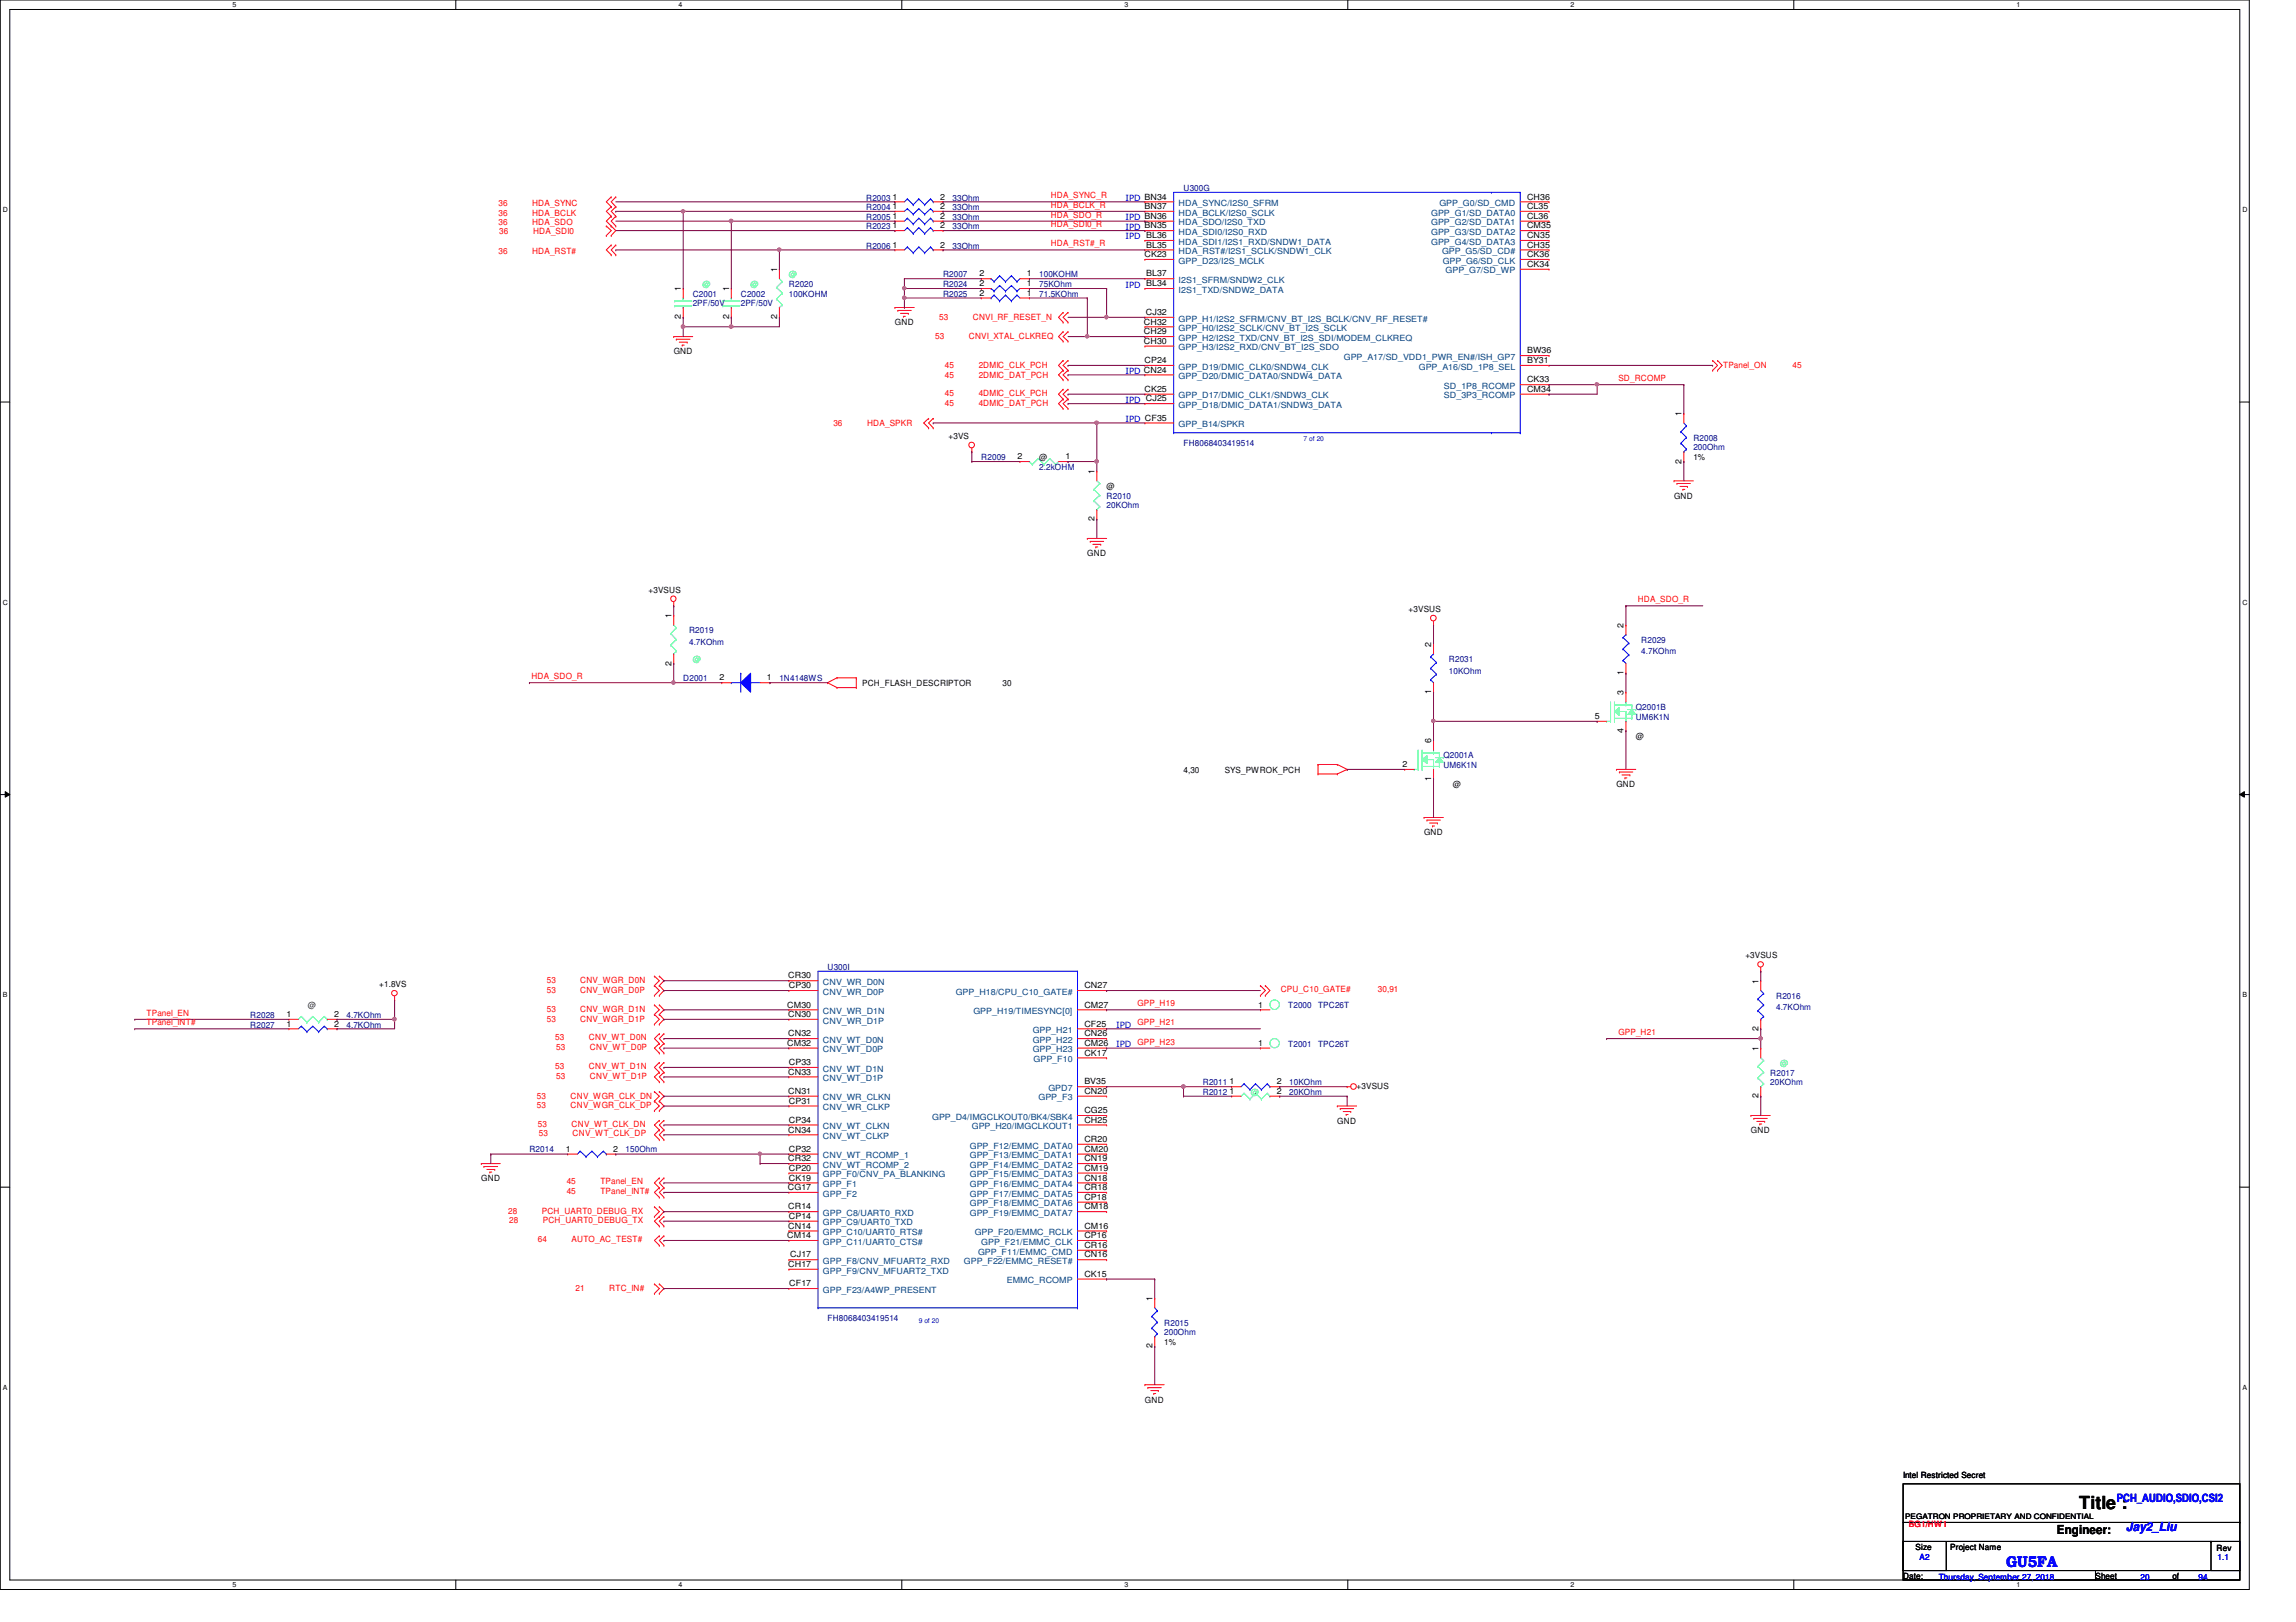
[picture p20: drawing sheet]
<svg xmlns="http://www.w3.org/2000/svg" width="297mm" height="210mm" viewBox="0 0 297 210" stroke-linecap="round" stroke-linejoin="round" font-family="sans-serif">
<defs><g id="words">
<text font-size="2.3" x="269" y="195.3">Title :</text>
<text font-size="2" fill="#00f" x="259.5" y="202.8">GU5FA</text>
<text font-size="1.6" x="266.1" y="198.5">Engineer:</text>
<text font-size="1.6" fill="#00f" x="275.1" y="198.1">Jay2_Liu</text>
<text font-size="1.5" fill="#00f" x="273.9" y="194.4">PCH_AUDIO,SDIO,CSI2</text>
<g font-size="1.1" fill="#f00">
<text x="64.5" y="26.7">36</text>
<text x="64.5" y="27.9">36</text>
<text x="64.5" y="29.2">36</text>
<text x="68.8" y="26.7">HDA_SYNC</text>
<text x="68.8" y="27.9">HDA_BCLK</text>
<text x="68.8" y="29.2">HDA_SDO</text>
<text x="135.9" y="25.7">HDA_SYNC_R</text>
<text x="135.9" y="28.2">HDA_SDO_R</text>
<text x="135.9" y="26.9">HDA_BCLK_R</text>
<text x="135.9" y="29.4">HDA_SDI0_R</text>
<text x="64.5" y="32.9">36</text>
<text x="64.6" y="30.3">36</text>
<text x="68.8" y="32.9">HDA_RST#</text>
<text x="69" y="30.3">HDA_SDI0</text>
<text x="135.9" y="31.9">HDA_RST#_R</text>
<text x="121.5" y="41.4">53</text>
<text x="125.9" y="41.4">CNVI_RF_RESET_N</text>
<text x="121" y="43.9">53</text>
<text x="122.3" y="47.6">45</text>
<text x="125.3" y="43.9">CNVI_XTAL_CLKREQ</text>
<text x="126.6" y="47.6">2DMIC_CLK_PCH</text>
<text x="222.9" y="47.6">TPanel_ON</text>
<text x="231.9" y="47.6">45</text>
<text x="122.3" y="48.9">45</text>
<text x="122.3" y="51.3">45</text>
<text x="122.3" y="52.6">45</text>
<text x="126.6" y="48.9">2DMIC_DAT_PCH</text>
<text x="126.6" y="51.3">4DMIC_CLK_PCH</text>
<text x="126.6" y="52.6">4DMIC_DAT_PCH</text>
<text x="209.4" y="49.3">SD_RCOMP</text>
<text x="107.8" y="55.1">36</text>
<text x="112.2" y="55.1">HDA_SPKR</text>
<text x="211.9" y="77.9">HDA_SDO_R</text>
<text x="68.7" y="87.9">HDA_SDO_R</text>
<text x="19" y="131.4">TPanel_EN</text>
<text x="70.7" y="128.5">53</text>
<text x="70.7" y="127.3">53</text>
<text x="70.7" y="131">53</text>
<text x="75.1" y="128.5">CNV_WGR_D0P</text>
<text x="75.1" y="127.3">CNV_WGR_D0N</text>
<text x="75.1" y="131">CNV_WGR_D1N</text>
<text x="147.1" y="130.2">GPP_H19</text>
<text x="165.7" y="128.4">CPU_C10_GATE#</text>
<text x="178.3" y="128.4">30,91</text>
<text x="19" y="132.7">TPanel_INT#</text>
<text x="70.7" y="132.2">53</text>
<text x="71.8" y="134.6">53</text>
<text x="72" y="135.8">53</text>
<text x="75.1" y="132.2">CNV_WGR_D1P</text>
<text x="76.2" y="134.6">CNV_WT_D0N</text>
<text x="76.3" y="135.8">CNV_WT_D0P</text>
<text x="147.1" y="132.7">GPP_H21</text>
<text x="147.1" y="135.2">GPP_H23</text>
<text x="209.4" y="133.9">GPP_H21</text>
<text x="69.5" y="142.2">53</text>
<text x="69.5" y="143.4">53</text>
<text x="71.8" y="138.3">53</text>
<text x="72" y="139.6">53</text>
<text x="73.8" y="142.2">CNV_WGR_CLK_DN</text>
<text x="73.8" y="143.4">CNV_WGR_CLK_DP</text>
<text x="76.2" y="138.3">CNV_WT_D1N</text>
<text x="76.3" y="139.6">CNV_WT_D1P</text>
<text x="69.6" y="145.8">53</text>
<text x="69.7" y="147">53</text>
<text x="74" y="145.8">CNV_WT_CLK_DN</text>
<text x="74.1" y="147">CNV_WT_CLK_DP</text>
<text x="73.3" y="153.2">45</text>
<text x="73.3" y="154.5">45</text>
<text x="77.7" y="153.2">TPanel_EN</text>
<text x="77.7" y="154.5">TPanel_INT#</text>
<text x="65.7" y="157.1">28</text>
<text x="65.9" y="158.2">28</text>
<text x="69.6" y="160.7">64</text>
<text x="70.1" y="157.1">PCH_UART0_DEBUG_RX</text>
<text x="70.2" y="158.2">PCH_UART0_DEBUG_TX</text>
<text x="74" y="160.7">AUTO_AC_TEST#</text>
<text x="74.5" y="167.1">21</text>
<text x="78.8" y="167.1">RTC_IN#</text>
<text x="247" y="197.6">BG1/HW1</text>
</g>
<g font-size="1.1" fill="#000080">
<text x="112.1" y="26">R2003</text>
<text x="112.1" y="27.2">R2004</text>
<text x="112.1" y="28.4">R2005</text>
<text x="112.1" y="29.7">R2023</text>
<text x="123.2" y="26">33Ohm</text>
<text x="123.2" y="27.2">33Ohm</text>
<text x="123.2" y="28.4">33Ohm</text>
<text x="123.2" y="29.7">33Ohm</text>
<text x="153.1" y="24.7">U300G</text>
<text x="112.1" y="32.2">R2006</text>
<text x="122" y="35.9">R2007</text>
<text x="123.2" y="32.2">33Ohm</text>
<text x="134.4" y="35.9">100KOHM</text>
<text x="89.6" y="38.4">C2001</text>
<text x="89.6" y="39.6">2PF/50V</text>
<text x="95.8" y="38.4">C2002</text>
<text x="95.8" y="39.6">2PF/50V</text>
<text x="102.1" y="37.1">R2020</text>
<text x="102.1" y="38.4">100KOHM</text>
<text x="122" y="38.4">R2025</text>
<text x="122" y="37.1">R2024</text>
<text x="134.4" y="38.4">71.5KOhm</text>
<text x="134.4" y="37.1">75KOhm</text>
<text x="127" y="59.5">R2009</text>
<text x="153.1" y="57.7">FH8068403419514</text>
<text x="219.1" y="57.1">R2008</text>
<text x="219.1" y="58.3">200Ohm</text>
<text x="134.4" y="60.8">2.2kOHM</text>
<text x="143.2" y="64.5">R2010</text>
<text x="143.2" y="65.7">20KOhm</text>
<text x="89.2" y="82">R2019</text>
<text x="89.2" y="83.4">4.7KOhm</text>
<text x="212.3" y="83.2">R2029</text>
<text x="88.4" y="88.2">D2001</text>
<text x="100.8" y="88.2">1N4148WS</text>
<text x="187.4" y="85.7">R2031</text>
<text x="187.4" y="87.2">10KOhm</text>
<text x="212.3" y="84.7">4.7KOhm</text>
<text x="211.6" y="91.9">Q2001B</text>
<text x="211.6" y="93.1">UM6K1N</text>
<text x="186.7" y="98.1">Q2001A</text>
<text x="186.7" y="99.4">UM6K1N</text>
<text x="107.1" y="125.5">U300I</text>
<text x="32.4" y="131.7">R2028</text>
<text x="44.8" y="131.7">4.7KOhm</text>
<text x="166.7" y="130.5">T2000</text>
<text x="170.5" y="130.5">TPC26T</text>
<text x="229.8" y="129.2">R2016</text>
<text x="229.8" y="130.7">4.7KOhm</text>
<text x="32.4" y="133">R2027</text>
<text x="44.8" y="133">4.7KOhm</text>
<text x="166.7" y="135.5">T2001</text>
<text x="170.5" y="135.5">TPC26T</text>
<text x="155.6" y="140.4">R2011</text>
<text x="155.6" y="141.7">R2012</text>
<text x="166.8" y="140.4">10KOhm</text>
<text x="166.8" y="141.7">20KOhm</text>
<text x="229" y="139.2">R2017</text>
<text x="229" y="140.4">20KOhm</text>
<text x="68.5" y="149.1">R2014</text>
<text x="80.9" y="149.1">150Ohm</text>
<text x="107.1" y="170.9">FH8068403419514</text>
<text x="150.6" y="171.5">R2015</text>
<text x="150.6" y="172.8">200Ohm</text>
</g>
<g font-size="1.1">
<text x="115.5" y="25.8">1</text>
<text x="115.5" y="27.1">1</text>
<text x="115.5" y="28.3">1</text>
<text x="115.5" y="29.5">1</text>
<text x="121.6" y="25.8">2</text>
<text x="121.6" y="27.1">2</text>
<text x="121.6" y="28.3">2</text>
<text x="121.6" y="29.5">2</text>
<text x="148.1" y="27.1">BN37</text>
<text x="197.6" y="28.3">CL36</text>
<text x="197.6" y="27.1">CL35</text>
<text x="197.6" y="29.5">CM35</text>
<text x="197.6" y="25.8">CH36</text>
<text x="100.5" y="35.2" transform="rotate(-90 100.5 35.2)">1</text>
<text x="115.5" y="32">1</text>
<text x="121.6" y="32">2</text>
<text x="126.7" y="35.8">2</text>
<text x="132.8" y="35.8">1</text>
<text x="148.1" y="33.3">CK23</text>
<text x="148.3" y="35.8">BL37</text>
<text x="148.3" y="32">BL35</text>
<text x="197.6" y="30.8">CN35</text>
<text x="197.6" y="34.5">CK34</text>
<text x="197.6" y="32">CH35</text>
<text x="197.6" y="33.3">CK36</text>
<text x="88.1" y="41.3" transform="rotate(-90 88.1 41.3)">2</text>
<text x="88.1" y="37.7" transform="rotate(-90 88.1 37.7)">1</text>
<text x="94.3" y="41.3" transform="rotate(-90 94.3 41.3)">2</text>
<text x="94.3" y="37.7" transform="rotate(-90 94.3 37.7)">1</text>
<text x="100.5" y="41.3" transform="rotate(-90 100.5 41.3)">2</text>
<text x="126.7" y="38.3">2</text>
<text x="126.7" y="37">2</text>
<text x="132.8" y="38.3">1</text>
<text x="132.8" y="37">1</text>
<text x="148" y="42">CH32</text>
<text x="148.2" y="40.8">CJ32</text>
<text x="87.2" y="45.8">GND</text>
<text x="115.8" y="42.1">GND</text>
<text x="148" y="43.3">CH29</text>
<text x="148" y="44.5">CH30</text>
<text x="148.1" y="47">CP24</text>
<text x="197.6" y="47">BY31</text>
<text x="197.6" y="45.7">BW36</text>
<text x="148.1" y="50.7">CK25</text>
<text x="197.6" y="49.5">CK33</text>
<text x="197.6" y="50.7">CM34</text>
<text x="217.5" y="53.8" transform="rotate(-90 217.5 53.8)">1</text>
<text x="122.7" y="56.8">+3VS</text>
<text x="131.7" y="59.4">2</text>
<text x="134.4" y="59.5">@</text>
<text x="137.8" y="59.4">1</text>
<text x="217.5" y="60" transform="rotate(-90 217.5 60)">2</text>
<text x="219.1" y="59.5">1%</text>
<text x="141.6" y="61.3" transform="rotate(-90 141.6 61.3)">1</text>
<text x="143.2" y="63.3">@</text>
<text x="216.6" y="64.5">GND</text>
<text x="140.7" y="72">GND</text>
<text x="141.6" y="67.5" transform="rotate(-90 141.6 67.5)">2</text>
<text x="83.9" y="76.7">+3VSUS</text>
<text x="86.9" y="80" transform="rotate(-90 86.9 80)">1</text>
<text x="182.2" y="79.2">+3VSUS</text>
<text x="185.2" y="83.7" transform="rotate(-90 185.2 83.7)">2</text>
<text x="210.1" y="81.2" transform="rotate(-90 210.1 81.2)">2</text>
<text x="86.9" y="86.1" transform="rotate(-90 86.9 86.1)">2</text>
<text x="93.1" y="88.1">2</text>
<text x="99.2" y="88.1">1</text>
<text x="111.5" y="88.8">PCH_FLASH_DESCRIPTOR</text>
<text x="129.7" y="88.8">30</text>
<text x="185.2" y="89.9" transform="rotate(-90 185.2 89.9)">1</text>
<text x="210.1" y="90" transform="rotate(-90 210.1 90)">3</text>
<text x="210.1" y="87.4" transform="rotate(-90 210.1 87.4)">1</text>
<text x="206.3" y="93">5</text>
<text x="210.1" y="94.9" transform="rotate(-90 210.1 94.9)">4</text>
<text x="211.6" y="95.6">@</text>
<text x="153.1" y="100">4,30</text>
<text x="158.5" y="100">SYS_PWROK_PCH</text>
<text x="181.4" y="99.3">2</text>
<text x="185.2" y="101.1" transform="rotate(-90 185.2 101.1)">1</text>
<text x="185.2" y="96.2" transform="rotate(-90 185.2 96.2)">6</text>
<text x="188" y="101.9">@</text>
<text x="209.1" y="101.9">GND</text>
<text x="184.2" y="108.1">GND</text>
<text x="225.8" y="124">+3VSUS</text>
<text x="37.1" y="131.6">1</text>
<text x="43.2" y="131.6">2</text>
<text x="49.1" y="127.8">+1.8VS</text>
<text x="101.9" y="130.4">CM30</text>
<text x="102" y="126.6">CR30</text>
<text x="102" y="131.6">CN30</text>
<text x="102.1" y="127.9">CP30</text>
<text x="140.3" y="130.4">CM27</text>
<text x="140.3" y="127.9">CN27</text>
<text x="162.8" y="130.4">1</text>
<text x="227.5" y="127.3" transform="rotate(-90 227.5 127.3)">1</text>
<text x="37.1" y="132.8">1</text>
<text x="43.2" y="132.8">2</text>
<text x="101.9" y="135.3">CM32</text>
<text x="102" y="134.1">CN32</text>
<text x="102.1" y="137.8">CP33</text>
<text x="140.3" y="136.6">CK17</text>
<text x="140.3" y="132.8">CF25</text>
<text x="140.3" y="134.1">CN26</text>
<text x="140.3" y="135.3">CM26</text>
<text x="162.8" y="135.3">1</text>
<text x="227.5" y="136" transform="rotate(-90 227.5 136)">1</text>
<text x="227.5" y="133.4" transform="rotate(-90 227.5 133.4)">2</text>
<text x="102" y="141.6">CN31</text>
<text x="102" y="139.1">CN33</text>
<text x="102.1" y="142.8">CP31</text>
<text x="140.3" y="141.6">CN20</text>
<text x="140.3" y="140.3">BV35</text>
<text x="159" y="140.3">1</text>
<text x="159" y="141.6">1</text>
<text x="165.2" y="140.3">2</text>
<text x="165.2" y="141.6">2</text>
<text x="175.5" y="140.9">+3VSUS</text>
<text x="227.5" y="142.2" transform="rotate(-90 227.5 142.2)">2</text>
<text x="73.2" y="149.1">1</text>
<text x="79.3" y="149.1">2</text>
<text x="102" y="146.6">CN34</text>
<text x="102.1" y="145.3">CP34</text>
<text x="102.1" y="149.1">CP32</text>
<text x="140.3" y="149.1">CM20</text>
<text x="140.3" y="144.1">CG25</text>
<text x="140.3" y="145.3">CH25</text>
<text x="140.3" y="147.8">CR20</text>
<text x="173" y="145.4">GND</text>
<text x="226.5" y="146.6">GND</text>
<text x="62.3" y="152.9">GND</text>
<text x="101.9" y="154">CG17</text>
<text x="102" y="150.3">CR32</text>
<text x="102.1" y="152.8">CK19</text>
<text x="102.1" y="151.5">CP20</text>
<text x="140.3" y="152.8">CN18</text>
<text x="140.3" y="150.3">CN19</text>
<text x="140.3" y="154">CR18</text>
<text x="140.3" y="155.3">CP18</text>
<text x="140.3" y="151.5">CM19</text>
<text x="101.9" y="160.2">CM14</text>
<text x="102" y="156.5">CR14</text>
<text x="102" y="159">CN14</text>
<text x="102.1" y="157.7">CP14</text>
<text x="140.3" y="161.5">CR16</text>
<text x="140.3" y="156.5">CM18</text>
<text x="140.3" y="159">CM16</text>
<text x="140.3" y="160.2">CP16</text>
<text x="102" y="164">CH17</text>
<text x="102.1" y="166.5">CF17</text>
<text x="102.2" y="162.7">CJ17</text>
<text x="140.3" y="165.2">CK15</text>
<text x="140.3" y="162.7">CN16</text>
<text x="149.1" y="168.4" transform="rotate(-90 149.1 168.4)">1</text>
<text x="149.1" y="174.5" transform="rotate(-90 149.1 174.5)">2</text>
<text x="150.6" y="174">1%</text>
<text x="148.1" y="181.5">GND</text>
<text x="246.2" y="191.2">Intel Restricted Secret</text>
<text x="247.8" y="200.5">Size</text>
<text x="252.3" y="200.5">Project Name</text>
<text x="286.8" y="200.7">Rev</text>
<text x="246.2" y="204.3">Date:</text>
<text x="271.1" y="204.3">Sheet</text>
<text x="281" y="204.3">of</text>
</g>
<g font-size="1.1" fill="#00f">
<text x="145.6" y="28.5">IPD BN36</text>
<text x="145.6" y="26">IPD BN34</text>
<text x="145.6" y="29.8">IPD BN35</text>
<text x="145.6" y="31">IPD BL36</text>
<text x="145.6" y="37.2">IPD BL34</text>
<text x="145.6" y="48.4">IPD CN24</text>
<text x="145.6" y="52.2">IPD CJ25</text>
<text x="145.6" y="54.7">IPD CF35</text>
<text x="144.4" y="133.1">IPD</text>
<text x="144.4" y="135.6">IPD</text>
<text x="248.3" y="201.9">A2</text>
<text x="286.9" y="201.9">1.1</text>
<text x="250.8" y="204.4">Thursday, September 27, 2018</text>
<text x="276.9" y="204.4">20</text>
<text x="284.4" y="204.4">94</text>
</g>
<g font-size="1.1" fill="#004080">
<text x="152.5" y="27.9">HDA_BCLK/I2S0_SCLK</text>
<text x="152.5" y="29.2">HDA_SDO/I2S0_TXD</text>
<text x="152.5" y="26.7">HDA_SYNC/I2S0_SFRM</text>
<text x="185.2" y="29.2">GPP_G2/SD_DATA1</text>
<text x="185.2" y="27.9">GPP_G1/SD_DATA0</text>
<text x="186.2" y="26.7">GPP_G0/SD_CMD</text>
<text x="152.5" y="32.9">HDA_RST#/I2S1_SCLK/SNDW1_CLK</text>
<text x="152.5" y="30.4">HDA_SDI0/I2S0_RXD</text>
<text x="152.5" y="31.7">HDA_SDI1/I2S1_RXD/SNDW1_DATA</text>
<text x="152.5" y="34.1">GPP_D23/I2S_MCLK</text>
<text x="185.2" y="31.7">GPP_G4/SD_DATA3</text>
<text x="185.2" y="30.4">GPP_G3/SD_DATA2</text>
<text x="186.6" y="32.9">GPP_G5/SD_CD#</text>
<text x="186.6" y="34.1">GPP_G6/SD_CLK</text>
<text x="187" y="35.4">GPP_G7/SD_WP</text>
<text x="152.5" y="36.6">I2S1_SFRM/SNDW2_CLK</text>
<text x="152.5" y="41.6">GPP_H1/I2S2_SFRM/CNV_BT_I2S_BCLK/CNV_RF_RESET#</text>
<text x="152.5" y="37.9">I2S1_TXD/SNDW2_DATA</text>
<text x="152.5" y="47.8">GPP_D19/DMIC_CLK0/SNDW4_CLK</text>
<text x="152.5" y="44.1">GPP_H2/I2S2_TXD/CNV_BT_I2S_SDI/MODEM_CLKREQ</text>
<text x="152.5" y="42.8">GPP_H0/I2S2_SCLK/CNV_BT_I2S_SCLK</text>
<text x="152.5" y="45.3">GPP_H3/I2S2_RXD/CNV_BT_I2S_SDO</text>
<text x="173.9" y="46.6">GPP_A17/SD_VDD1_PWR_EN#/ISH_GP7</text>
<text x="183.6" y="47.8">GPP_A16/SD_1P8_SEL</text>
<text x="152.5" y="51.6">GPP_D17/DMIC_CLK1/SNDW3_CLK</text>
<text x="152.5" y="49.1">GPP_D20/DMIC_DATA0/SNDW4_DATA</text>
<text x="152.5" y="52.8">GPP_D18/DMIC_DATA1/SNDW3_DATA</text>
<text x="186.8" y="50.3">SD_1P8_RCOMP</text>
<text x="186.8" y="51.6">SD_3P3_RCOMP</text>
<text x="152.5" y="55.3">GPP_B14/SPKR</text>
<text x="106.5" y="127.5">CNV_WR_D0N</text>
<text x="106.5" y="128.7">CNV_WR_D0P</text>
<text x="106.5" y="131.2">CNV_WR_D1N</text>
<text x="123.7" y="128.7">GPP_H18/CPU_C10_GATE#</text>
<text x="125.9" y="131.2">GPP_H19/TIMESYNC[0]</text>
<text x="106.5" y="132.5">CNV_WR_D1P</text>
<text x="106.5" y="135">CNV_WT_D0N</text>
<text x="106.5" y="136.2">CNV_WT_D0P</text>
<text x="133.6" y="133.7">GPP_H21</text>
<text x="133.6" y="135">GPP_H22</text>
<text x="133.6" y="136.2">GPP_H23</text>
<text x="133.7" y="137.5">GPP_F10</text>
<text x="106.5" y="142.4">CNV_WR_CLKN</text>
<text x="106.5" y="143.7">CNV_WR_CLKP</text>
<text x="106.5" y="138.7">CNV_WT_D1N</text>
<text x="106.5" y="139.9">CNV_WT_D1P</text>
<text x="134.4" y="142.4">GPP_F3</text>
<text x="135.6" y="141.2">GPD7</text>
<text x="106.5" y="146.1">CNV_WT_CLKN</text>
<text x="106.5" y="147.4">CNV_WT_CLKP</text>
<text x="106.5" y="149.9">CNV_WT_RCOMP_1</text>
<text x="120.6" y="144.9">GPP_D4/IMGCLKOUT0/BK4/SBK4</text>
<text x="125.5" y="149.9">GPP_F13/EMMC_DATA1</text>
<text x="125.5" y="148.6">GPP_F12/EMMC_DATA0</text>
<text x="125.7" y="146.1">GPP_H20/IMGCLKOUT1</text>
<text x="106.5" y="153.6">GPP_F1</text>
<text x="106.5" y="154.9">GPP_F2</text>
<text x="106.5" y="152.4">GPP_F0/CNV_PA_BLANKING</text>
<text x="106.5" y="151.1">CNV_WT_RCOMP_2</text>
<text x="125.5" y="153.6">GPP_F16/EMMC_DATA4</text>
<text x="125.5" y="151.1">GPP_F14/EMMC_DATA2</text>
<text x="125.5" y="154.9">GPP_F17/EMMC_DATA5</text>
<text x="125.5" y="152.4">GPP_F15/EMMC_DATA3</text>
<text x="106.5" y="157.4">GPP_C8/UART0_RXD</text>
<text x="106.5" y="159.9">GPP_C10/UART0_RTS#</text>
<text x="106.5" y="161.1">GPP_C11/UART0_CTS#</text>
<text x="106.5" y="158.6">GPP_C9/UART0_TXD</text>
<text x="125.5" y="157.4">GPP_F19/EMMC_DATA7</text>
<text x="125.5" y="156.1">GPP_F18/EMMC_DATA6</text>
<text x="126.1" y="159.9">GPP_F20/EMMC_RCLK</text>
<text x="127" y="161.1">GPP_F21/EMMC_CLK</text>
<text x="106.5" y="167.3">GPP_F23/A4WP_PRESENT</text>
<text x="106.5" y="164.8">GPP_F9/CNV_MFUART2_TXD</text>
<text x="106.5" y="163.6">GPP_F8/CNV_MFUART2_RXD</text>
<text x="124.7" y="163.6">GPP_F22/EMMC_RESET#</text>
<text x="126.5" y="162.3">GPP_F11/EMMC_CMD</text>
<text x="130.3" y="166.1">EMMC_RCOMP</text>
</g>
<g font-size="1.1" fill="#0f0">
<text x="102.1" y="35.9">@</text>
<text x="90.9" y="37.1">@</text>
<text x="97.1" y="37.1">@</text>
<text x="89.6" y="85.7">@</text>
<text x="230.3" y="138">@</text>
<text x="161.8" y="141.7">@</text>
</g>
<text font-size="1.1" fill="#008000" x="39.8" y="130.5">@</text>
<text font-size="1" x="246.5" y="196.6">PEGATRON PROPRIETARY AND CONFIDENTIAL</text>
<g font-size=".9">
<text x="30.1" y=".9">5</text>
<text x="87.8" y=".9">4</text>
<text x="145.5" y=".9">3</text>
<text x="203.2" y=".9">2</text>
<text x="260.9" y=".9">1</text>
<text x=".4" y="27.4">D</text>
<text x="290.1" y="27.4">D</text>
<text x=".4" y="78.2">C</text>
<text x="290.1" y="78.2">C</text>
<text x=".4" y="129">B</text>
<text x="290.1" y="129">B</text>
<text x=".4" y="179.8">A</text>
<text x="290.1" y="179.8">A</text>
<text x="30.1" y="205.4">5</text>
<text x="87.8" y="205.4">4</text>
<text x="145.5" y="205.4">3</text>
<text x="203.2" y="205.4">2</text>
<text x="260.9" y="205.4">1</text>
</g>
<g font-size=".9" fill="#00f">
<text x="168.7" y="57">7 of 20</text>
<text x="118.9" y="171.2">9 of 20</text>
</g>
</g></defs>
<path d="M0 0h291v205.7h-291zM1.3 1.2h288.5v203.3h-288.5z" fill="none" stroke="#000" stroke-width=".13"/>
<g fill="#fff">
<path d="M30.1 .1h.5v1h-.5z"/>
<path d="M30.1 204.6h.5v1h-.5z"/>
</g>
<path d="M59 0v1.2M59 204.5v1.2" fill="none" stroke="#000" stroke-width=".13"/>
<g fill="#fff">
<path d="M87.8 .1h.5v1h-.5z"/>
<path d="M87.8 204.6h.5v1h-.5z"/>
</g>
<path d="M116.7 0v1.2M116.7 204.5v1.2" fill="none" stroke="#000" stroke-width=".13"/>
<g fill="#fff">
<path d="M145.5 .1h.5v1h-.5z"/>
<path d="M145.5 204.6h.5v1h-.5z"/>
</g>
<path d="M174.4 0v1.2M174.4 204.5v1.2" fill="none" stroke="#000" stroke-width=".13"/>
<g fill="#fff">
<path d="M203.2 .1h.5v1h-.5z"/>
<path d="M203.2 204.6h.5v1h-.5z"/>
</g>
<path d="M232.1 0v1.2M232.1 204.5v1.2" fill="none" stroke="#000" stroke-width=".13"/>
<g fill="#fff">
<path d="M260.9 .1h.5v1h-.5z"/>
<path d="M260.9 204.6h.5v1h-.5z"/>
<path d="M.4 26.6h.6v1h-.6z"/>
<path d="M290.1 26.6h.6v1h-.6z"/>
<path d="M.4 77.4h.6v1h-.6z"/>
<path d="M290.1 77.4h.6v1h-.6z"/>
</g>
<path d="M0 52h1.3M289.8 52h1.2" fill="none" stroke="#000" stroke-width=".13"/>
<g fill="#fff">
<path d="M.4 128.2h.6v1h-.6z"/>
<path d="M290.1 128.2h.6v1h-.6z"/>
</g>
<path d="M0 102.8h1.3M.7 102.4l.6 .4-.6 .4zM289.8 102.8l.6-.4v.8zM289.8 102.8h1.2" fill="none" stroke="#000" stroke-width=".13"/>
<path d="M.7 102.4l.6 .4-.6 .4zM289.8 102.8l.6-.4v.8z" fill="#000"/>
<g fill="#fff">
<path d="M.4 179h.5v1h-.5z"/>
<path d="M290.1 179h.6v1h-.6z"/>
</g>
<path d="M0 153.6h1.3M289.8 153.6h1.2M246.2 192h43.6v11.2h-43.6zM246.2 199.5h5.6v3.7h-5.6zM246.2 197h43.6M251.9 199.5h34.1M286 199.5h3.8v3.7h-3.8zM286 199.5h.1M289.8 197h.1M246.2 203.2h24.9v1.3h-24.9zM271.1 203.2h18.7v1.3h-18.7z" fill="none" stroke="#000" stroke-width=".13"/>
<g fill="none" stroke="#f00" stroke-width=".13">
<path d="M78.4 30.5h.1M78.4 29.3h.1M78.4 29.3l.7 .5-.7 .7M79.1 25.5h.1M79.1 26.8h.1M79.1 29.3h.1M79.1 30.5h.1M79.1 28h.1M79.1 31.7h.1M79.1 33h.1M79.1 25.5l-.7 .6 .7 .7M79.1 28l-.7 .6 1.3 1.2-.6 .7"/>
<path d="M79.1 26.8l-.7 .5 .7 .7M79.1 31.7l-.7 .6 .7 .7M79.7 25.5h.1M79.7 26.8h.1M79.7 28h.1M79.7 29.3h.1M79.7 31.7h.1M79.7 33h.1M79.7 25.5l-.6 .6 .6 .7M79.7 26.8l-.6 .5 .6 .7M79.7 28l-.6 .6 .6 .7M79.7 31.7l-.6 .6 .6 .7"/>
<path d="M115.8 39.8h.1M115.8 26.1h.1M115.8 39.8h2.5M115.8 26.1h1.2M120.7 26.1h1.3M122 26.1h.1M87.2 43.6h.1M87.2 43.6h2.4M87.5 43.9h.1M87.5 43.9h1.8M87.9 44.3h1M88.3 44.7h.1"/>
<path d="M88.3 44.7h.2M88.9 44.3h.1M116.2 40.2h.1M116.2 40.2h1.7M116.5 40.6h1M116.9 40.9h.1M116.9 40.9h.2M117.5 40.6h.1M120.1 54.1h.1M120.1 55.4h.1M120.1 54.1l-.6 .6 .6 .7M120.7 54.1h.1"/>
<path d="M120.7 55.4h.1M120.7 54.1l-.6 .6 .6 .7M125.7 58.5h.1M125.7 58v.5M137.5 40.4h.1M137.5 41.7h.1M137.5 42.9h.1M137.5 44.2h.1M137.5 46.7h.1M137.5 47.9h.1M137.5 49.1h.1M137.5 50.4h.1"/>
<path d="M137.5 51.6h.1M137.5 52.9h.1M137.5 40.4l-.6 .7 .6 .6M137.5 42.9l-.6 .7 .6 .6M137.5 46.7l-.6 .6 .6 .6M137.5 47.9l-.6 .6 .6 .6M137.5 50.4l-.6 .6 .6 .6M137.5 51.6l-.6 .6 .6 .7M138.2 40.4h.1M138.2 41.7h.1M138.2 42.9h.1M138.2 44.2h.1"/>
<path d="M138.2 46.7h.1M138.2 47.9h.1M138.2 49.1h.1M138.2 50.4h.1M138.2 51.6h.1M138.2 52.9h.1M138.2 40.4l-.7 .7 .7 .6M138.2 42.9l-.7 .7 .7 .6M138.2 46.7l-.7 .6 .7 .6M138.2 47.9l-.7 .6 .7 .6M138.2 50.4l-.7 .6 .7 .6M138.2 51.6l-.7 .6 .7 .7"/>
<path d="M221.6 46.7h.1M221.6 47.9h.1M221.6 46.7l.6 .6-.6 .6M222.2 46.7h.1M222.2 47.9h.1M222.2 46.7l.6 .6-.6 .6M87.2 78.4h.1M87.2 77.9v.5M140.7 69.7h.1M140.7 69.7h2.5M141.1 70.1h.1M141.1 70.1h1.7"/>
<path d="M141.4 70.4h1M141.8 70.8h.1M141.8 70.8h.2M142.4 70.4h.1M216.6 62.2h.1M216.6 62.2h2.5M217 62.6h.1M217 62.6h1.7M217.3 62.9h1M217.7 63.3h.1M217.7 63.3h.3M218.3 62.9h.1"/>
<path d="M107.1 88.3h.1M107.1 88.3l1.2 .7M108.3 87.7h.1M108.3 89h.1M108.3 87.7h2.5M108.3 87.7l-1.2 .6M108.3 89h2.5M110.8 89h.1M110.8 87.7h.1M110.8 87.7v1.3M170.5 98.9h.1M170.5 98.9h2.5"/>
<path d="M170.5 98.9v1.3M173 98.9h.1M173 98.9l1.3 .7M174.3 99.6h.1M174.3 99.6l-1.3 .6M185.5 80.9h.1M185.5 80.4v.5M209.1 99.6h.1M209.1 99.6h2.5M209.5 99.9h.1M209.5 99.9h1.7M170.5 100.2h.1"/>
<path d="M170.5 100.2h2.5M173 100.2h.1M184.2 105.8h.1M184.2 105.8h2.5M184.6 106.1h.1M184.6 106.1h1.7M185 106.5h1M185.3 106.9h.1M185.3 106.9h.3M186 106.5h.1M209.8 100.3h1.1M210.2 100.7h.1"/>
<path d="M210.2 100.7h.3M210.9 100.3h.1M37.4 131.9h.1M37.4 131.9h1.2M42.3 131.9h1.3M43.6 131.9h.1M51.1 129.4h.1M51.1 128.9v.5M84.7 132.5h.1M84.7 131.3h.1M84.7 128.8h.1M84.7 127.6h.1"/>
<path d="M84.7 126.3h.1M84.7 130h.1M84.7 131.3l.6 .6-.6 .6M84.7 127.6l.6 .6-.6 .6M84.7 126.3l.6 .6-.6 .7M84.7 130l.6 .7-.6 .6M85.3 136.3h.1M85.3 135h.1M85.3 133.8h.1M85.3 140h.1M85.3 138.8h.1M85.3 137.5h.1"/>
<path d="M85.3 131.3h.1M85.3 132.5h.1M85.3 127.6h.1M85.3 128.8h.1M85.3 126.3h.1M85.3 130h.1M85.3 135l-.6 .6 .6 .7M85.3 133.8l-.6 .6 .6 .6M85.3 138.8l-.6 .6 .6 .6M85.3 137.5l-.6 .6 .6 .7M85.3 131.3l.6 .6-.6 .6M85.3 127.6l.6 .6-.6 .6"/>
<path d="M85.3 126.3l.6 .6-.6 .7M85.3 130l.6 .7-.6 .6M85.9 136.3h.1M85.9 135h.1M85.9 133.8h.1M85.9 140h.1M85.9 138.8h.1M85.9 137.5h.1M85.9 135l-.6 .6 .6 .7M85.9 133.8l-.6 .6 .6 .6M85.9 138.8l-.6 .6 .6 .6M85.9 137.5l-.6 .6 .6 .7"/>
<path d="M163.1 128.8h.1M163.1 127.6h.1M163.1 127.6l.6 .6-.6 .6M163.7 128.8h.1M163.7 127.6h.1M163.7 127.6l.6 .6-.6 .6M227.8 125.7h.1M227.8 125.2v.5M62.3 150.6h.1M62.3 150.6h2.4M62.6 151h.1M62.6 151h1.8"/>
<path d="M63 151.3h1M63.4 151.7h.1M63.4 151.7h.2M64 151.3h.1M84.7 157.4h.1M84.7 156.2h.1M84.7 142.5h.1M84.7 141.3h.1M84.7 143.7h.1M84.7 156.2l.6 .6-.6 .6M84.7 141.3l.6 .6-.6 .6M84.7 142.5l.6 .6-.6 .6"/>
<path d="M85.3 158.7h.1M85.3 157.4h.1M85.3 156.2h.1M85.3 159.9h.1M85.3 153.7h.1M85.3 152.4h.1M85.3 154.9h.1M85.3 147.5h.1M85.3 146.2h.1M85.3 145h.1M85.3 141.3h.1M85.3 142.5h.1"/>
<path d="M85.3 143.7h.1M85.3 157.4l-.6 .6 .6 .7M85.3 156.2l.6 .6-.6 .6M85.3 159.9l-.6 .6 .6 .7M85.3 152.4l-.6 .7 .6 .6M85.3 153.7l-.6 .6 .6 .6M85.3 146.2l-.6 .7 .6 .6M85.3 145l-.6 .6 .6 .6M85.3 141.3l.6 .6-.6 .6M85.3 142.5l.6 .6-.6 .6M85.9 158.7h.1M85.9 157.4h.1"/>
<path d="M85.9 159.9h.1M85.9 153.7h.1M85.9 152.4h.1M85.9 154.9h.1M85.9 147.5h.1M85.9 146.2h.1M85.9 145h.1M85.9 157.4l-.6 .6 .6 .7M85.9 159.9l-.6 .6 .6 .7M85.9 152.4l-.6 .7 .6 .6M85.9 153.7l-.6 .6 .6 .6M85.9 146.2l-.6 .7 .6 .6"/>
<path d="M85.9 145l-.6 .6 .6 .6M173 143.1h.1M173 143.1h2.5M173.4 143.5h.1M173.4 143.5h1.7M173.8 143.8h.9M174.2 144.2h.1M174.2 144.2h.2M174.3 140.6h.1M174.3 140.6h.4M174.7 143.8h.1M226.5 144.4h.1"/>
<path d="M226.5 144.4h2.5M226.9 144.7h.1M226.9 144.7h1.7M227.3 145.1h1M227.7 145.5h.1M227.7 145.5h.2M228.3 145.1h.1M84.7 167.4h.1M84.7 166.2h.1M84.7 166.2l.6 .6-.6 .6M85.3 161.2h.1M85.3 166.2h.1"/>
<path d="M85.3 167.4h.1M85.3 166.2l.6 .6-.6 .6M85.9 161.2h.1M148.1 179.2h.1M148.1 179.2h2.5M148.5 179.6h.1M148.5 179.6h1.7M148.9 180h1M149.9 180h.1M149.3 180.3h.1M149.3 180.3h.2"/>
<circle cx="125.7" cy="57.6" r=".37"/>
<circle cx="87.1" cy="77.5" r=".35"/>
<circle cx="185.4" cy="80" r=".37"/>
<circle cx="51" cy="128.5" r=".36"/>
<circle cx="227.8" cy="124.8" r=".36"/>
<circle cx="175.1" cy="140.6" r=".37"/>
</g>
<path d="M117.4 25.7h.1M117.4 25.7l.7 .8M117.4 25.7l-.4 .4M118.1 26.5h.1M118.9 25.7h.1M118.9 25.7l.7 .8M118.9 25.7l-.8 .8M119.6 26.5h.1M120.4 25.7h.1M120.4 25.7l.3 .4M120.4 25.7l-.8 .8M120.7 26.1h.1" fill="none" stroke="#00f" stroke-width=".13"/>
<g fill="none" stroke="#00ff80" stroke-width=".13">
<path d="M207.9 93.3h.1M207.9 93.3h.5M208.4 93.3h.1M208.4 90.8v2.5M208.9 93.3h.1M208.9 90.8v2.5M39 131.5h.1M39 131.5l.7 .8M39 131.5l-.4 .4M39.7 132.3h.1M40.5 131.5h.1M40.5 131.5l.7 .8"/>
<path d="M40.5 131.5l-.8 .8M41.2 132.3h.1M41.9 131.5h.1M41.9 131.5l.4 .4M41.9 131.5l-.7 .8M42.3 131.9h.1"/>
</g>
<path d="M208.9 92.1l.6-.5v1z" fill-rule="evenodd" fill="#00ff80"/>
<path d="M208.9 92.1l.6-.5v1zM208.9 91.2h1.5M208.9 93h1.5M209.5 92.1h.9M210.4 91.2h.1M210.4 93h.1M210.4 92.1h.1M210.4 93.3h.1M210.4 90.8h.1M210.4 90.8v.4M210.4 92.1v1.2" fill="none" stroke="#00ff80" stroke-width=".13"/>
<path d="M211.1 91.8l.5 .7h-1z" fill-rule="evenodd" fill="#00ff80"/>
<g fill="none" stroke="#00ff80" stroke-width=".13">
<path d="M133.2 59.7h.1M133.2 59.7l.4 .4M134.3 59.4h.1M134.3 59.4l.8 .7M134.3 59.4l-.7 .7M135.8 59.4h.1M135.8 59.4l.8 .7M135.8 59.4l-.7 .7M136.9 59.7l-.3 .4M133.6 60.1h.1M135.1 60.1h.1M136.6 60.1h.1"/>
<path d="M210.4 93h.7M210.4 91.2h.7M210.6 91.8h1M211.1 91.8l.5 .7h-1zM211.1 93h.1M211.1 92.5h.1M211.1 91.2h.1M211.1 91.8h.1M211.1 91.2v.6M211.1 92.5v.5M211.6 91.8h.1M227.4 139.5h.1"/>
<path d="M227.4 138h.1M227.4 139.5l.8 .8M227.4 138l.8 .8M227.8 136.9l.4 .3M228.2 137.2h.1M228.2 138.8h.1M228.2 138.8l-.8 .7M228.2 137.2l-.8 .8M227.8 140.6h.1M228.2 140.3h.1M228.2 140.3l-.4 .3"/>
</g>
<g fill="none" stroke="#f00" stroke-width=".13">
<path d="M115.8 27.3h.1M115.8 32.3h.1M115.8 28.6h.1M115.8 27.3h1.2M115.8 32.3h1.2M115.8 28.6h1.2M120.7 27.3h1.3M120.7 32.3h1.3M120.7 28.6h1.3M122 27.3h.1M122 32.3h.1M122 28.6h.1"/>
<path d="M131.9 59.7h.1M131.9 59.7h1.3M136.9 59.7h1.3M138.2 59.7h.1M206.6 93.3h.1M206.6 93.3h1.3M210.4 89.6h.1M210.4 94.6h.1M210.4 89.6v1.2M210.4 93.3v1.3M102.1 126.9h.1M102.1 128.2h.1"/>
<path d="M102.1 130.7h.1M102.1 131.9h.1M102.1 134.4h.1M102.1 135.6h.1M102.1 138.1h.1M102.1 139.4h.1M102.1 126.9h3.7M102.1 128.2h3.7M102.1 130.7h3.7M102.1 131.9h3.7M102.1 134.4h3.7M102.1 135.6h3.7"/>
<path d="M102.1 138.1h3.7M102.1 139.4h3.7M139.4 128.2h3.8M139.4 130.7h3.8M139.4 134.4h3.8M139.4 135.6h3.8M139.4 136.9h3.8M139.4 133.1h3.8M143.2 136.9h.1M143.2 133.1h.1M143.2 134.4h.1M143.2 130.7h.1"/>
<path d="M143.2 135.6h.1M143.2 128.2h.1M227.8 135.6h.1M227.8 135.6v1.3M102.1 141.9h.1M102.1 143.1h.1M102.1 145.6h.1M102.1 146.9h.1M102.1 156.8h.1M102.1 159.3h.1M102.1 153.1h.1M102.1 154.3h.1"/>
<path d="M102.1 151.8h.1M102.1 149.4h.1M102.1 150.6h.1M102.1 158h.1M102.1 141.9h3.7M102.1 143.1h3.7M102.1 145.6h3.7M102.1 146.9h3.7M102.1 156.8h3.7M102.1 149.4h3.7M102.1 153.1h3.7M102.1 159.3h3.7"/>
<path d="M102.1 154.3h3.7M102.1 151.8h3.7M102.1 150.6h3.7M102.1 158h3.7M139.4 141.9h3.8M139.4 145.6h3.8M139.4 156.8h3.8M139.4 149.4h3.8M139.4 153.1h3.8M139.4 159.3h3.8M139.4 154.3h3.8M139.4 151.8h3.8"/>
<path d="M139.4 144.4h3.8M139.4 150.6h3.8M139.4 148.1h3.8M139.4 155.6h3.8M139.4 140.6h3.8M143.2 149.4h.1M143.2 153.1h.1M143.2 156.8h.1M143.2 159.3h.1M143.2 141.9h.1M143.2 144.4h.1M143.2 150.6h.1"/>
<path d="M143.2 145.6h.1M143.2 154.3h.1M143.2 148.1h.1M143.2 155.6h.1M143.2 151.8h.1M143.2 140.6h.1M159.3 140.6h.1M159.3 140.6h1.3M164.3 140.6h1.3M165.6 140.6h.1M227.8 141.9h.1M227.8 140.6v1.3"/>
<path d="M102.1 160.5h.1M102.1 166.8h.1M102.1 164.3h.1M102.1 163h.1M102.1 163h3.7M102.1 160.5h3.7M102.1 166.8h3.7M102.1 164.3h3.7M139.4 165.5h3.8M139.4 161.8h3.8M139.4 163h3.8M139.4 160.5h3.8"/>
<path d="M143.2 165.5h.1M143.2 161.8h.1M143.2 163h.1M143.2 160.5h.1"/>
</g>
<g fill="none" stroke="#00f" stroke-width=".13">
<path d="M117.4 27h.1M117.4 32h.1M117.4 28.2h.1M117.4 27l.7 .7M117.4 27l-.4 .3M117.4 32l.7 .7M117.4 32l-.4 .3M117.4 28.2l.7 .8M117.4 28.2l-.4 .4M118.1 27.7h.1M118.1 32.7h.1M118.1 29h.1"/>
<path d="M118.9 27h.1M118.9 32h.1M118.9 28.2h.1M118.9 27l.7 .7M118.9 27l-.8 .7M118.9 32l.7 .7M118.9 32l-.8 .7M118.9 28.2l.7 .8M118.9 28.2l-.8 .8M119.6 27.7h.1M119.6 32.7h.1M119.6 29h.1"/>
<path d="M120.4 27h.1M120.4 32h.1M120.4 28.2h.1M120.4 27l.3 .3M120.4 27l-.8 .7M120.4 32l.3 .3M120.4 32l-.8 .7M120.4 28.2l.3 .4M120.4 28.2l-.8 .8M120.7 27.3h.1M120.7 32.3h.1M120.7 28.6h.1"/>
<path d="M139.4 125.7h.1M139.4 125.7h-33.6v43.5M139.4 125.7v43.5M160.9 140.3h.1M160.9 140.3l.8 .7M160.9 140.3l-.3 .3M161.7 141h.1M162.4 140.3h.1M162.4 140.3l.8 .7M162.4 140.3l-.7 .7M163.2 141h.1M164 140.3h.1"/>
<path d="M164 140.3l.3 .3M164 140.3l-.8 .7M164.3 140.6h.1M105.8 169.2h.1M105.8 169.2h33.6M139.4 169.2h.1"/>
</g>
<path d="M95.8 88.3l1.3-1.2v2.5z" fill="#00f"/>
<g fill="none" stroke="#00f" stroke-width=".13">
<path d="M128.2 38.6h.1M128.6 38.2h.1M128.6 38.2l-.4 .4M128.6 38.2l.7 .7M129.3 38.9h.1M130.1 38.2h.1M130.1 38.2l-.8 .7M130.1 38.2l.7 .7M130.8 38.9h.1M131.6 38.2h.1M131.6 38.2l-.8 .7M131.6 38.2l.3 .4"/>
<path d="M193 24.9h.1M196.7 24.9h.1M196.7 24.9h-44.9v31.1M196.7 24.9v31.1M151.8 56h.1M151.8 56h44.9M193 56h.1M196.7 56h.1M217.5 57.4h.1M217.5 55.9h.1M217.5 57.4l.7 .7M217.5 55.9l.7 .7"/>
<path d="M217.8 58.5h.1M217.8 54.7l.4 .4M218.2 58.1h.1M218.2 55.1h.1M218.2 56.6h.1M218.2 58.1l-.4 .4M218.2 56.6l-.7 .8M218.2 55.1l-.7 .8M94.6 88.3h.1M94.6 88.3h1.2M95.8 88.3l1.3-1.2v2.5zM95.8 87.1h.1"/>
<path d="M95.8 87.1v2.5M97.1 88.3h.1M97.1 88.3h1.2M185.1 85h.1M185.1 88h.1M185.1 86.5h.1M185.1 85l.7 .7M185.1 88l.4 .3M185.1 86.5l.7 .7M185.5 84.6h.1M185.5 84.6l-.4 .4M185.8 85.7h.1"/>
<path d="M185.8 87.2h.1M185.8 85.7l-.7 .8M185.8 87.2l-.7 .8M210 82.5h.1M210 85.5h.1M210 84h.1M210 82.5l.7 .7M210 85.5l.4 .4M210 84l.7 .8M210.4 82.1h.1M210.4 82.1l-.4 .4M210.7 83.2h.1"/>
<path d="M210.7 84.8h.1M210.7 83.2l-.7 .8M210.7 84.8l-.7 .7"/>
</g>
<g fill="none" stroke="#f00" stroke-width=".13">
<path d="M88.4 37.3h.1M88.4 37.3v1.3M88.4 39.8v1.3M127 38.6h.1M127 38.6h1.2M131.9 38.6h1.3M133.2 38.6h.1M148.1 36.1h.1M148.1 27.3h.1M148.1 28.6h.1M148.1 26.1h.1M148.1 32.3h.1"/>
<path d="M148.1 29.8h.1M148.1 31.1h.1M148.1 33.6h.1M148.1 37.3h.1M148.1 31.1h3.7M148.1 28.6h3.7M148.1 36.1h3.7M148.1 27.3h3.7M148.1 32.3h3.7M148.1 26.1h3.7M148.1 29.8h3.7M148.1 33.6h3.7"/>
<path d="M148.1 37.3h3.7M196.7 31.1h3.7M196.7 28.6h3.7M196.7 27.3h3.7M196.7 34.8h3.7M196.7 32.3h3.7M196.7 26.1h3.7M196.7 29.8h3.7M196.7 33.6h3.7M200.4 31.1h.1M200.4 28.6h.1M200.4 34.8h.1"/>
<path d="M200.4 32.3h.1M200.4 27.3h.1M200.4 33.6h.1M200.4 29.8h.1M200.4 26.1h.1M88.4 41.1h.1M148.1 47.3h.1M148.1 51h.1M148.1 43.6h.1M148.1 48.5h.1M148.1 42.3h.1M148.1 52.2h.1"/>
<path d="M148.1 41.1h.1M148.1 54.7h.1M148.1 44.8h.1M148.1 47.3h3.7M148.1 51h3.7M148.1 43.6h3.7M148.1 48.5h3.7M148.1 42.3h3.7M148.1 52.2h3.7M148.1 41.1h3.7M148.1 54.7h3.7M148.1 44.8h3.7"/>
<path d="M196.7 47.3h3.7M196.7 51h3.7M196.7 49.8h3.7M196.7 46h3.7M200.4 47.3h.1M200.4 49.8h.1M200.4 46h.1M200.4 51h.1M217.8 53.5h.1M217.8 59.7h.1M217.8 53.5v1.2M217.8 58.5v1.2"/>
<path d="M87.2 79.6h.1M87.2 79.6v1.3M87.2 85.9h.1M87.2 84.6v1.3M93.4 88.3h.1M93.4 88.3h1.2M98.3 88.3h1.3M99.6 88.3h.1M185.5 89.6h.1M185.5 83.4h.1M185.5 83.4v1.2M185.5 88.3v1.3"/>
<path d="M210.4 87.1h.1M210.4 80.9h.1M210.4 80.9v1.2M210.4 85.9v1.2M163.1 130.7h.1M163.1 130.7h1.2"/>
</g>
<g fill="none" stroke="#00ff80" stroke-width=".13">
<path d="M87.3 38.9h.1M87.3 39.6h.1M87.3 38.9h2.2M87.3 39.6h2.2M88.4 38.6h.1M88.4 39.8h.1M88.4 38.6v.3M88.4 39.6v.2M86.8 83.5h.1M86.8 82h.1M86.8 83.5l.7 .7M86.8 82l.7 .8"/>
<path d="M87.2 84.6h.1M87.2 80.9l.3 .3M87.5 84.2h.1M87.5 81.2h.1M87.5 82.8h.1M87.5 84.2l-.3 .4M87.5 82.8l-.7 .7M87.5 81.2l-.7 .8M183 99.6h.1M183 99.6h.5M183.5 99.6h.1M183.5 97.1v2.5"/>
<path d="M184 99.6h.1M184 97.1v2.5"/>
<circle cx="164.9" cy="130" r=".62"/>
</g>
<path d="M184 98.3l.6-.5v1z" fill-rule="evenodd" fill="#00ff80"/>
<path d="M184 98.3l.6-.5v1zM184 97.5h1.5M184 99.2h1.5M184.6 98.3h.9M185.5 97.5h.1M185.5 99.2h.1M185.5 98.3h.1M185.5 99.6h.1M185.5 97.1h.1M185.5 97.1v.4M185.5 98.3v1.3" fill="none" stroke="#00ff80" stroke-width=".13"/>
<path d="M186.2 98l.5 .7h-1z" fill-rule="evenodd" fill="#00ff80"/>
<g fill="none" stroke="#00ff80" stroke-width=".13">
<path d="M93.5 38.9h.1M93.5 39.6h.1M93.5 38.9h2.2M93.5 39.6h2.2M94.6 38.6h.1M94.6 39.8h.1M94.6 38.6v.3M94.6 39.6v.2M100.5 38.7h.1M100.5 37.2h.1M100.5 38.7l.7 .8M100.5 37.2l.7 .7"/>
<path d="M100.8 39.8h.1M100.8 36.1l.4 .3M101.2 39.5h.1M101.2 36.4h.1M101.2 37.9h.1M101.2 39.5l-.4 .3M101.2 37.9l-.7 .8M101.2 36.4l-.7 .8M141.5 64.8h.1M141.5 63.3h.1M141.5 64.8l.8 .8M141.5 63.3l.8 .8"/>
<path d="M141.9 66h.1M141.9 62.2l.4 .4M142.3 65.6h.1M142.3 62.6h.1M142.3 64.1h.1M142.3 65.6l-.4 .4M142.3 64.1l-.8 .7M142.3 62.6l-.8 .7M185.5 99.2h.7M185.5 97.5h.7M185.7 98h1M186.2 98l.5 .7h-1z"/>
<path d="M186.2 99.2h.1M186.2 98.7h.1M186.2 97.5h.1M186.2 98h.1M186.2 97.5v.5M186.2 98.7v.5M186.7 98h.1M160.9 141.5h.1M160.9 141.5l.8 .7M160.9 141.5l-.3 .4M161.7 142.2h.1M162.4 141.5h.1"/>
<path d="M162.4 141.5l.8 .7M162.4 141.5l-.7 .7M163.2 142.2h.1M164 141.5h.1M164 141.5l.3 .4M164 141.5l-.8 .7M164.3 141.9h.1"/>
<circle cx="164.9" cy="135" r=".61"/>
</g>
<g fill="none" stroke="#f00" stroke-width=".13">
<path d="M94.6 37.3h.1M94.6 37.3v1.3M94.6 39.8v1.3M100.8 34.8h.1M100.8 34.8v1.3M100.8 39.8v1.3M115.8 29.8h.1M115.8 29.8h1.2M120.7 29.8h1.3M122 29.8h.1M127 36.1h.1M127 37.3h.1"/>
<path d="M127 36.1h1.2M127 37.3h1.2M131.9 36.1h1.3M131.9 37.3h1.3M133.2 36.1h.1M133.2 37.3h.1M94.6 41.1h.1M100.8 41.1h.1M141.9 61h.1M141.9 67.2h.1M141.9 61v1.2M141.9 66v1.2"/>
<path d="M181.7 99.6h.1M181.7 99.6h1.3M185.5 95.8h.1M185.5 95.8v1.3M185.5 99.6v1.2M185.5 100.8h.1M37.4 133.1h.1M37.4 133.1h1.2M42.3 133.1h1.3M43.6 133.1h.1M163.1 135.6h.1M163.1 135.6h1.2"/>
<path d="M227.8 126.9h.1M227.8 133.1h.1M227.8 126.9v1.3M227.8 131.9v1.2M73.4 149.4h.1M73.4 149.4h1.3M78.4 149.4h1.3M79.7 149.4h.1M159.3 141.9h.1M159.3 141.9h1.3M164.3 141.9h1.3M165.6 141.9h.1"/>
<path d="M149.4 168h.1M149.4 174.2h.1M149.4 168v1.2M149.4 173v1.2"/>
</g>
<g fill="none" stroke="#00f" stroke-width=".13">
<path d="M117.4 29.5h.1M117.4 29.5l.7 .7M117.4 29.5l-.4 .3M118.1 30.2h.1M118.9 29.5h.1M118.9 29.5l.7 .7M118.9 29.5l-.8 .7M119.6 30.2h.1M120.4 29.5h.1M120.4 29.5l.3 .3M120.4 29.5l-.8 .7M120.7 29.8h.1"/>
<path d="M128.2 36.1h.1M128.2 37.3h.1M128.2 36.1l.4 .3M128.2 37.3l.4 .4M128.6 36.4h.1M128.6 37.7h.1M129.3 35.7h.1M129.3 37h.1M129.3 35.7l.8 .7M129.3 35.7l-.7 .7M129.3 37l.8 .7M129.3 37l-.7 .7"/>
<path d="M130.1 36.4h.1M130.1 37.7h.1M130.8 35.7h.1M130.8 37h.1M130.8 35.7l.8 .7M130.8 35.7l-.7 .7M130.8 37l.8 .7M130.8 37l-.7 .7M131.6 36.4h.1M131.6 37.7h.1M131.9 36.1l-.3 .3M131.9 37.3l-.3 .4"/>
<path d="M39 132.8h.1M39 132.8l.7 .7M39 132.8l-.4 .3M39.7 133.5h.1M40.5 132.8h.1M40.5 132.8l.7 .7M40.5 132.8l-.8 .7M41.2 133.5h.1M41.9 132.8h.1M41.9 132.8l.4 .3M41.9 132.8l-.7 .7M42.3 133.1h.1"/>
<path d="M227.4 130.8h.1M227.4 129.3h.1M227.4 130.8l.8 .7M227.4 129.3l.8 .7M227.8 131.9h.1M227.8 128.2l.4 .4M228.2 131.5h.1M228.2 128.6h.1M228.2 130h.1M228.2 131.5l-.4 .4M228.2 130l-.8 .8M228.2 128.6l-.8 .7"/>
<path d="M75.1 149h.1M75.1 149l.7 .7M75.1 149l-.4 .4M75.8 149.7h.1M76.6 149h.1M76.6 149l.7 .7M76.6 149l-.8 .7M77.3 149.7h.1M78.1 149h.1M78.1 149l.3 .4M78.1 149l-.8 .7M78.4 149.4h.1"/>
<path d="M149 171.9h.1M149 170.3h.1M149 171.9l.7 .7M149 170.3l.7 .8M149.4 173h.1M149.4 169.2l.3 .4M149.7 172.6h.1M149.7 169.6h.1M149.7 171.1h.1M149.7 172.6l-.3 .4M149.7 171.1l-.7 .8M149.7 169.6l-.7 .7"/>
</g>
<path d="M141.9 54.7h.1M141.9 54.7h6.2M206.6 49.8h.1M206.6 49.8h11.2M217.8 49.8h.1M217.8 59.7h.1M217.8 49.8v3.7M217.8 59.7v2.5" fill="none" stroke="#800040" stroke-width=".13"/>
<path d="M141.7 54.5h.3l.1 .2-.1 .2h-.1h-.2z" fill-rule="evenodd" fill="#f0f"/>
<path d="M141.7 54.5h.3l.1 .2-.1 .2h-.1h-.2z" fill="none" stroke="#f0f" stroke-width=".13"/>
<path d="M125.7 58.5h.1M125.7 59.7h.1M125.7 58.5v1.2M125.7 59.7h6.2M138.2 59.7h.1M138.2 59.7h3.7M141.9 54.7h.1M141.9 59.7h.1M141.9 54.7v6.3M141.9 67.2h.1M141.9 67.2v2.5" fill="none" stroke="#800040" stroke-width=".13"/>
<path d="M141.7 59.5h.3l.1 .2-.1 .2h-.1h-.2z" fill-rule="evenodd" fill="#f0f"/>
<path d="M141.7 59.5h.3l.1 .2-.1 .2h-.1h-.2z" fill="none" stroke="#f0f" stroke-width=".13"/>
<path d="M79.7 26.1h36.1M88.4 27.3h.1M88.4 27.3h27.4M115.8 26.1h.1M200.4 51h.1M206.6 49.8h.1M206.6 49.8v1.2h-6.2" fill="none" stroke="#800040" stroke-width=".13"/>
<path d="M88.2 27.2h.3l.1 .1-.1 .2-.2 .1-.1-.1z" fill-rule="evenodd" fill="#f0f"/>
<path d="M88.2 27.2h.3l.1 .1-.1 .2-.2 .1-.1-.1z" fill="none" stroke="#f0f" stroke-width=".13"/>
<path d="M79.7 28.6h14.9M79.7 29.8h36.1M94.6 28.6h.1M115.8 29.8h.1M117 36.1h.1M117 37.3h.1M117 36.1h10M117 36.1v1.2M133.2 36.1h.1M133.2 36.1h14.9M138.2 41.1h5M143.2 41.1h.1" fill="none" stroke="#800040" stroke-width=".13"/>
<path d="M116.8 37.1h.3l.1 .2-.1 .1-.1 .1-.2-.1z" fill-rule="evenodd" fill="#f0f"/>
<path d="M116.8 37.1h.3l.1 .2-.1 .1-.1 .1-.2-.1z" fill="none" stroke="#f0f" stroke-width=".13"/>
<g fill="none" stroke="#800040" stroke-width=".13">
<path d="M122 26.1h.1M122 27.3h.1M122 26.1h26.1M122 28.6h26.1M122 27.3h26.1M148.1 28.6h.1M88.4 41.1h.1M88.4 42.3h.1M88.4 41.1v1.2M94.6 41.1h.1M94.6 41.1v1.2h-6.2M100.8 41.1h.1"/>
<path d="M100.8 41.1v1.2M138.2 43.6h2.5M140.7 43.6h.1"/>
</g>
<path d="M94.4 42.1h.3l.1 .1-.1 .2-.1 .1-.2-.1z" fill-rule="evenodd" fill="#f0f"/>
<path d="M94.4 42.1h.3l.1 .1-.1 .2-.1 .1-.2-.1z" fill="none" stroke="#f0f" stroke-width=".13"/>
<path d="M88.2 42.1h.3l.1 .1-.1 .2-.2 .1-.1-.1z" fill-rule="evenodd" fill="#f0f"/>
<path d="M88.2 42.1h.3l.1 .1-.1 .2-.2 .1-.1-.1z" fill="none" stroke="#f0f" stroke-width=".13"/>
<path d="M100.8 34.8h.1M100.8 32.3v2.5M88.4 42.3h.1M88.4 42.3v1.3M200.4 49.8h.1M200.4 49.8h6.2" fill="none" stroke="#800040" stroke-width=".13"/>
<path d="M206.4 49.6h.4v.1v.2l-.2 .1-.2-.1z" fill-rule="evenodd" fill="#f0f"/>
<path d="M206.4 49.6h.4v.1v.2l-.2 .1-.2-.1z" fill="none" stroke="#f0f" stroke-width=".13"/>
<path d="M63.5 149.4h.1M63.5 149.4v1.2M63.5 149.4h9.9M79.7 149.4h.1M79.7 149.4h18.6" fill="none" stroke="#800040" stroke-width=".13"/>
<path d="M98.1 149.2h.4v.1v.1l-.2 .1-.2-.1z" fill-rule="evenodd" fill="#f0f"/>
<path d="M98.1 149.2h.4v.1v.1l-.2 .1-.2-.1z" fill="none" stroke="#f0f" stroke-width=".13"/>
<path d="M79.7 27.3h.1M79.7 32.3h.1M79.7 27.3h8.7M79.7 32.3h36.1M88.4 27.3h.1M88.4 27.3v10M100.8 32.3h.1M122 32.3h.1M122 32.3h26.1M94.6 42.3h.1M94.6 42.3h6.2" fill="none" stroke="#800040" stroke-width=".13"/>
<path d="M100.6 32.1h.4v.2v.2l-.2 .1-.2-.1z" fill-rule="evenodd" fill="#f0f"/>
<path d="M100.6 32.1h.4v.2v.2l-.2 .1-.2-.1z" fill="none" stroke="#f0f" stroke-width=".13"/>
<path d="M143.2 128.2h.1M143.2 130.7h.1M143.2 128.2h19.9M143.2 130.7h19.9M143.2 140.6h.1M143.2 140.6h9.9" fill="none" stroke="#800040" stroke-width=".13"/>
<path d="M152.9 140.4h.3l.1 .2-.1 .2h-.1h-.2z" fill-rule="evenodd" fill="#f0f"/>
<path d="M152.9 140.4h.3l.1 .2-.1 .2h-.1h-.2z" fill="none" stroke="#f0f" stroke-width=".13"/>
<g fill="none" stroke="#800040" stroke-width=".13">
<path d="M87.2 78.4h.1M87.2 78.4v1.2M68.5 88.3h.1M68.5 88.3h18.7M153.1 141.9h.1M153.1 140.6h.1M153.1 140.6h6.2M153.1 141.9h6.2M153.1 140.6v1.3M165.6 140.6h.1M165.6 141.9h.1M165.6 140.6h8.7"/>
<path d="M165.6 141.9h8.7M174.3 141.9h.1M174.3 141.9v1.2"/>
</g>
<path d="M87 88.2h.3v.1v.2l-.2 .1-.1-.1z" fill-rule="evenodd" fill="#f0f"/>
<path d="M87 88.2h.3v.1v.2l-.2 .1-.1-.1z" fill="none" stroke="#f0f" stroke-width=".13"/>
<g fill="none" stroke="#800040" stroke-width=".13">
<path d="M120.7 54.7h.1M120.7 54.7h21.2M138.2 47.3h.1M138.2 48.5h.1M138.2 51h.1M138.2 52.2h.1M138.2 47.3h9.9M138.2 48.5h9.9M138.2 51h9.9M138.2 52.2h9.9M200.4 47.3h21.2M221.6 47.3h.1"/>
<path d="M87.2 85.9h.1M87.2 88.3h.1M87.2 88.3h6.2M87.2 85.9v2.4M99.6 88.3h.1M99.6 88.3h7.5M143.2 133.1h.1M143.2 133.1h19.9M207.9 134.4h.1M207.9 134.4h19.9M85.9 158h.1M85.9 156.8h.1"/>
<path d="M85.9 158h16.2M85.9 156.8h16.2M85.9 160.5h.1M85.9 166.8h.1M85.9 160.5h16.2M85.9 166.8h16.2M143.2 165.5h.1M143.2 165.5h6.2M149.4 165.5h.1M149.4 174.2h.1M149.4 165.5v2.5M149.4 174.2v5"/>
</g>
<path d="M227.6 134.2h.3l.1 .2-.1 .1-.2 .1-.1-.1z" fill-rule="evenodd" fill="#f0f"/>
<path d="M227.6 134.2h.3l.1 .2-.1 .1-.2 .1-.1-.1z" fill="none" stroke="#f0f" stroke-width=".13"/>
<g fill="none" stroke="#800040" stroke-width=".13">
<path d="M122 29.8h26.1M133.2 37.3h.1M133.2 37.3h10M143.2 37.3h.1M143.2 37.3v3.8h4.9M148.1 29.8h.1M148.1 41.1h.1M143.2 135.6h.1M143.2 135.6h19.9M227.8 134.4h.1M227.8 133.1h.1M227.8 125.7h.1"/>
<path d="M227.8 125.7v1.2M227.8 133.1v2.5M227.8 141.9h.1M227.8 141.9v2.5"/>
</g>
<path d="M143 40.9h.3v.1v.2l-.2 .1-.1-.1z" fill-rule="evenodd" fill="#f0f"/>
<path d="M143 40.9h.3v.1v.2l-.2 .1-.1-.1z" fill="none" stroke="#f0f" stroke-width=".13"/>
<path d="M117 37.3h.1M117 38.6h.1M117 37.3h10M117 37.3v1.3M133.2 38.6h7.5M140.7 38.6h.1M140.7 38.6v5M140.7 43.6h.1M140.7 43.6h7.4M148.1 43.6h.1" fill="none" stroke="#800040" stroke-width=".13"/>
<path d="M140.5 43.4h.3l.1 .1-.1 .2h-.2h-.1z" fill-rule="evenodd" fill="#f0f"/>
<path d="M140.5 43.4h.3l.1 .1-.1 .2h-.2h-.1z" fill="none" stroke="#f0f" stroke-width=".13"/>
<path d="M117 38.6h.1M117 39.8h.1M117 38.6h10M117 38.6v1.2" fill="none" stroke="#800040" stroke-width=".13"/>
<path d="M116.8 38.4h.3l.1 .1-.1 .2-.1 .1-.2-.1z" fill-rule="evenodd" fill="#f0f"/>
<path d="M116.8 38.4h.3l.1 .1-.1 .2-.1 .1-.2-.1z" fill="none" stroke="#f0f" stroke-width=".13"/>
<g fill="none" stroke="#800040" stroke-width=".13">
<path d="M17.4 131.9h.1M17.4 133.1h.1M17.4 131.9h20M17.4 133.1h20M43.6 131.9h.1M43.6 133.1h.1M43.6 131.9h7.5M51.1 131.9h.1M51.1 129.4h.1M51.1 129.4v3.7h-7.5M85.9 153.1h.1M85.9 154.3h.1"/>
<path d="M85.9 153.1h16.2M85.9 154.3h16.2M98.3 150.6h.1M98.3 149.4h.1M98.3 150.6h3.8M98.3 149.4v1.2M98.3 149.4h3.8"/>
</g>
<path d="M50.9 131.7h.3l.1 .2-.1 .1-.2 .1-.1-.1z" fill-rule="evenodd" fill="#f0f"/>
<path d="M50.9 131.7h.3l.1 .2-.1 .1-.2 .1-.1-.1z" fill="none" stroke="#f0f" stroke-width=".13"/>
<g fill="none" stroke="#800040" stroke-width=".13">
<path d="M94.6 28.6h.1M94.6 28.6v8.7M94.6 28.6h21.2M115.8 28.6h.1M85.9 130.7h.1M85.9 128.2h.1M85.9 126.9h.1M85.9 139.4h.1M85.9 138.1h.1M85.9 135.6h.1M85.9 134.4h.1M85.9 131.9h.1"/>
<path d="M85.9 130.7h16.2M85.9 128.2h16.2M85.9 126.9h16.2M85.9 139.4h16.2M85.9 138.1h16.2M85.9 135.6h16.2M85.9 134.4h16.2M85.9 131.9h16.2M85.9 141.9h.1M85.9 146.9h.1M85.9 145.6h.1M85.9 143.1h.1"/>
<path d="M85.9 141.9h16.2M85.9 146.9h16.2M85.9 145.6h16.2M85.9 143.1h16.2"/>
</g>
<path d="M94.4 28.4h.3l.1 .2-.1 .1-.1 .1-.2-.1z" fill-rule="evenodd" fill="#f0f"/>
<path d="M94.4 28.4h.3l.1 .2-.1 .1-.1 .1-.2-.1z" fill="none" stroke="#f0f" stroke-width=".13"/>
<path d="M210.4 78.4h.1M210.4 78.4h9.9M185.5 93.3h21.1M206.6 93.3h.1" fill="none" stroke="#800040" stroke-width=".13"/>
<path d="M185.3 93.1h.3l.1 .2-.1 .1-.2 .1-.1-.1z" fill-rule="evenodd" fill="#f0f"/>
<path d="M185.3 93.1h.3l.1 .2-.1 .1-.2 .1-.1-.1z" fill="none" stroke="#f0f" stroke-width=".13"/>
<g fill="none" stroke="#800040" stroke-width=".13">
<path d="M210.4 78.4h.1M210.4 78.4v2.5M174.3 99.6h.1M174.3 99.6h7.4M185.5 89.6h.1M185.5 93.3h.1M185.5 80.9h.1M185.5 80.9v2.5M185.5 89.6v6.2M210.4 94.6h.1M210.4 87.1h.1M210.4 87.1v2.5"/>
<path d="M210.4 94.6v5M185.5 100.8h.1M185.5 100.8v5"/>
</g>
<path d="M141.7 54.5h.3l.1 .2-.1 .2h-.1h-.2z" fill-rule="evenodd" fill="#f0f"/>
<path d="M141.7 54.5h.3l.1 .2-.1 .2h-.1h-.2z" fill="none" stroke="#f0f" stroke-width=".13"/>
<path d="M141.7 59.5h.3l.1 .2-.1 .2h-.1h-.2z" fill-rule="evenodd" fill="#f0f"/>
<path d="M141.7 59.5h.3l.1 .2-.1 .2h-.1h-.2z" fill="none" stroke="#f0f" stroke-width=".13"/>
<path d="M88.2 27.2h.3l.1 .1-.1 .2-.2 .1-.1-.1z" fill-rule="evenodd" fill="#f0f"/>
<path d="M88.2 27.2h.3l.1 .1-.1 .2-.2 .1-.1-.1z" fill="none" stroke="#f0f" stroke-width=".13"/>
<path d="M116.8 37.1h.3l.1 .2-.1 .1-.1 .1-.2-.1z" fill-rule="evenodd" fill="#f0f"/>
<path d="M116.8 37.1h.3l.1 .2-.1 .1-.1 .1-.2-.1z" fill="none" stroke="#f0f" stroke-width=".13"/>
<path d="M94.4 42.1h.3l.1 .1-.1 .2-.1 .1-.2-.1z" fill-rule="evenodd" fill="#f0f"/>
<path d="M94.4 42.1h.3l.1 .1-.1 .2-.1 .1-.2-.1z" fill="none" stroke="#f0f" stroke-width=".13"/>
<path d="M88.2 42.1h.3l.1 .1-.1 .2-.2 .1-.1-.1z" fill-rule="evenodd" fill="#f0f"/>
<path d="M88.2 42.1h.3l.1 .1-.1 .2-.2 .1-.1-.1z" fill="none" stroke="#f0f" stroke-width=".13"/>
<path d="M206.4 49.6h.4v.1v.2l-.2 .1-.2-.1z" fill-rule="evenodd" fill="#f0f"/>
<path d="M206.4 49.6h.4v.1v.2l-.2 .1-.2-.1z" fill="none" stroke="#f0f" stroke-width=".13"/>
<path d="M98.1 149.2h.4v.1v.1l-.2 .1-.2-.1z" fill-rule="evenodd" fill="#f0f"/>
<path d="M98.1 149.2h.4v.1v.1l-.2 .1-.2-.1z" fill="none" stroke="#f0f" stroke-width=".13"/>
<path d="M100.6 32.1h.4v.2v.2l-.2 .1-.2-.1z" fill-rule="evenodd" fill="#f0f"/>
<path d="M100.6 32.1h.4v.2v.2l-.2 .1-.2-.1z" fill="none" stroke="#f0f" stroke-width=".13"/>
<path d="M152.9 140.4h.3l.1 .2-.1 .2h-.1h-.2z" fill-rule="evenodd" fill="#f0f"/>
<path d="M152.9 140.4h.3l.1 .2-.1 .2h-.1h-.2z" fill="none" stroke="#f0f" stroke-width=".13"/>
<path d="M87 88.2h.3v.1v.2l-.2 .1-.1-.1z" fill-rule="evenodd" fill="#f0f"/>
<path d="M87 88.2h.3v.1v.2l-.2 .1-.1-.1z" fill="none" stroke="#f0f" stroke-width=".13"/>
<path d="M227.6 134.2h.3l.1 .2-.1 .1-.2 .1-.1-.1z" fill-rule="evenodd" fill="#f0f"/>
<path d="M227.6 134.2h.3l.1 .2-.1 .1-.2 .1-.1-.1z" fill="none" stroke="#f0f" stroke-width=".13"/>
<path d="M143 40.9h.3v.1v.2l-.2 .1-.1-.1z" fill-rule="evenodd" fill="#f0f"/>
<path d="M143 40.9h.3v.1v.2l-.2 .1-.1-.1z" fill="none" stroke="#f0f" stroke-width=".13"/>
<path d="M140.5 43.4h.3l.1 .1-.1 .2h-.2h-.1z" fill-rule="evenodd" fill="#f0f"/>
<path d="M140.5 43.4h.3l.1 .1-.1 .2h-.2h-.1z" fill="none" stroke="#f0f" stroke-width=".13"/>
<path d="M116.8 38.4h.3l.1 .1-.1 .2-.1 .1-.2-.1z" fill-rule="evenodd" fill="#f0f"/>
<path d="M116.8 38.4h.3l.1 .1-.1 .2-.1 .1-.2-.1z" fill="none" stroke="#f0f" stroke-width=".13"/>
<path d="M50.9 131.7h.3l.1 .2-.1 .1-.2 .1-.1-.1z" fill-rule="evenodd" fill="#f0f"/>
<path d="M50.9 131.7h.3l.1 .2-.1 .1-.2 .1-.1-.1z" fill="none" stroke="#f0f" stroke-width=".13"/>
<path d="M94.4 28.4h.3l.1 .2-.1 .1-.1 .1-.2-.1z" fill-rule="evenodd" fill="#f0f"/>
<path d="M94.4 28.4h.3l.1 .2-.1 .1-.1 .1-.2-.1z" fill="none" stroke="#f0f" stroke-width=".13"/>
<path d="M185.3 93.1h.3l.1 .2-.1 .1-.2 .1-.1-.1z" fill-rule="evenodd" fill="#f0f"/>
<path d="M185.3 93.1h.3l.1 .2-.1 .1-.2 .1-.1-.1z" fill="none" stroke="#f0f" stroke-width=".13"/>
<use href="#words"/>
</svg>
